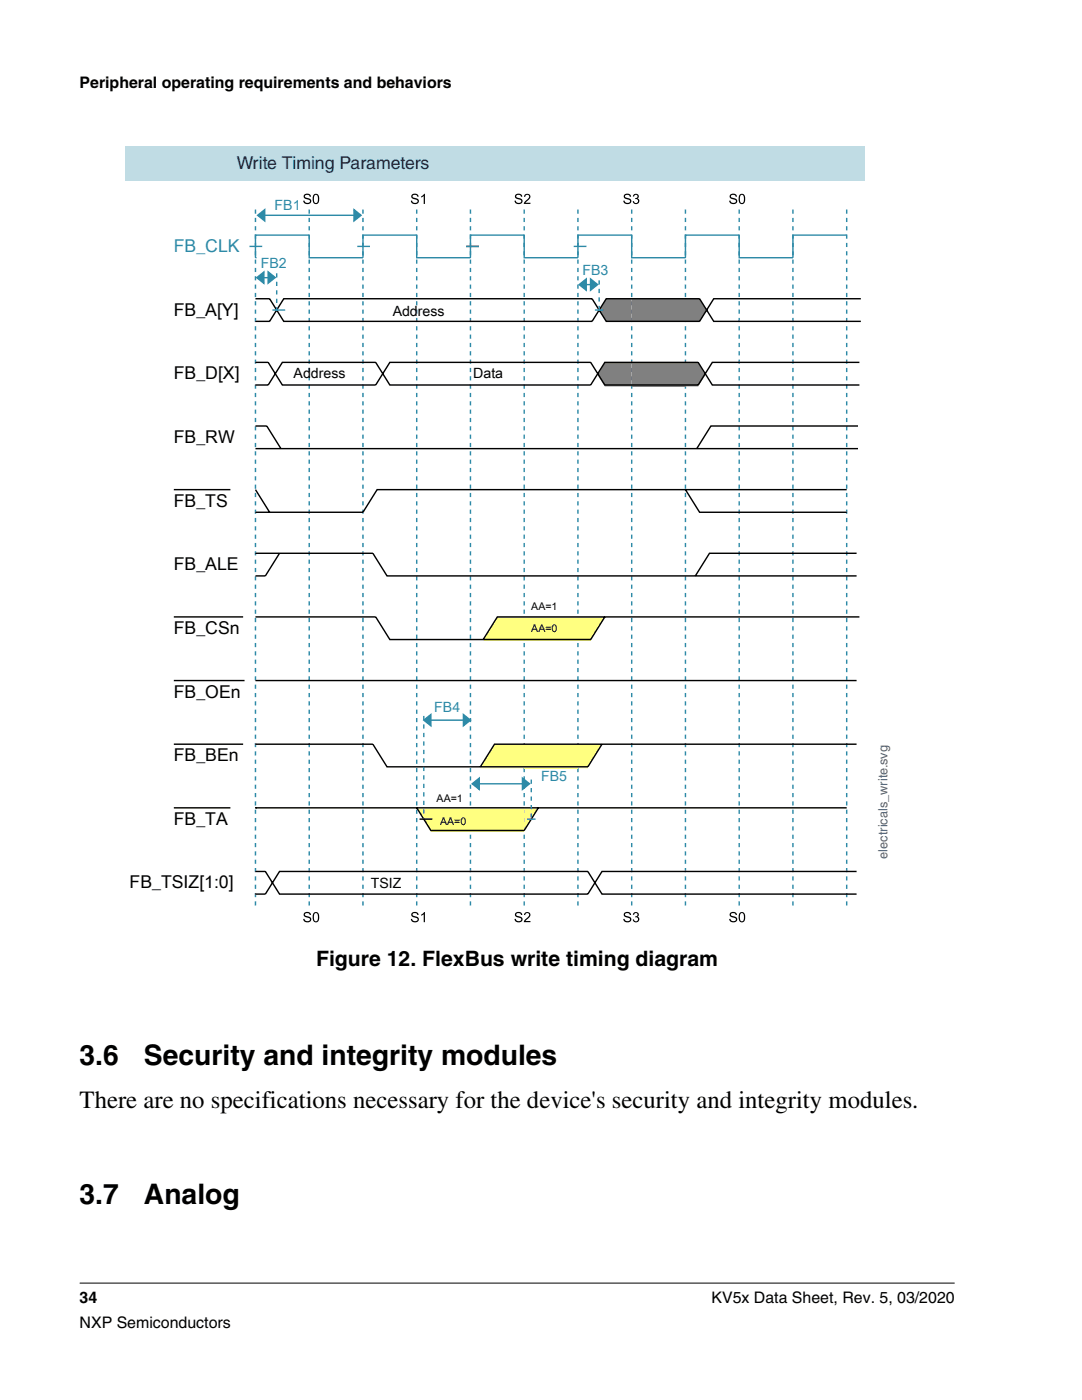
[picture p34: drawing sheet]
<svg xmlns="http://www.w3.org/2000/svg" width="216mm" height="279mm" viewBox="0 0 216 279" stroke-linecap="round" stroke-linejoin="round" font-family="sans-serif">
<defs><g id="words">
<g font-size="5.6">
<text x="15.9" y="212.6">3.6</text>
<text x="28.7" y="212.6">Security and integrity modules</text>
<text x="15.9" y="240.3">3.7</text>
<text x="28.7" y="240.3">Analog</text>
</g>
<text font-size="4.9" x="15.9" y="221.2">There are no specifications necessary for the device's security and integrity modules.</text>
<text font-size="4.2" x="63.1" y="192.7">Figure 12. FlexBus write timing diagram</text>
<text font-size="3.5" fill="#000080" x="47.3" y="33.8">Write Timing Parameters</text>
<text font-size="3.5" fill="#2d8aa7" x="34.7" y="50.3">FB_CLK</text>
<g font-size="3.5">
<text x="34.7" y="63">FB_A[Y]</text>
<text x="34.7" y="75.7">FB_D[X]</text>
<text x="34.7" y="88.4">FB_RW</text>
<text x="34.7" y="101.1">FB_TS</text>
<text x="34.7" y="113.8">FB_ALE</text>
<text x="34.7" y="126.5">FB_CSn</text>
<text x="34.7" y="139.2">FB_OEn</text>
<text x="34.7" y="151.9">FB_BEn</text>
<text x="34.7" y="164.6">FB_TA</text>
<text x="25.9" y="177.3">FB_TSIZ[1:0]</text>
</g>
<g font-size="3.2">
<text x="15.9" y="17.5">Peripheral operating requirements and behaviors</text>
<text x="15.9" y="260">34</text>
<text x="142" y="260">KV5x Data Sheet, Rev. 5, 03/2020</text>
<text x="15.9" y="265">NXP Semiconductors</text>
</g>
<g font-size="2.8" fill="#2d8aa7">
<text x="54.8" y="41.8">FB1</text>
<text x="52" y="53.4">FB2</text>
<text x="116.2" y="54.9">FB3</text>
<text x="86.7" y="142.1">FB4</text>
<text x="108" y="155.9">FB5</text>
</g>
<g font-size="2.8">
<text x="78.4" y="63">Address</text>
<text x="58.6" y="75.4">Address</text>
<text x="94.4" y="75.4">Data</text>
<text x="74" y="177.3">TSIZ</text>
</g>
<text font-size="2.5" fill="#526172" x="177.1" y="171.4" transform="rotate(-90 177.1 171.4)">electricals_write.svg</text>
<g font-size="2.1">
<text x="106" y="121.7">AA=1</text>
<text x="106" y="126.2">AA=0</text>
<text x="87.1" y="160.1">AA=1</text>
<text x="87.8" y="164.6">AA=0</text>
</g>
</g></defs>
<path d="M51 41.8v139.2M61.7 41.8v139.2M72.4 41.8v139.2M83.1 41.8v139.2M93.9 41.8v139.2M104.6 41.8v139.2M115.3 41.8v139.2M126 41.8v139.2M136.8 41.8v139.2M147.5 41.8v139.2M158.2 41.8v139.2M168.9 41.8v139.2" fill="none" stroke="#2d8aa7" stroke-width=".28" stroke-dasharray=".8 .8" stroke-linecap="butt"/>
<g fill="#808080">
<path d="M121 59.6h5v4.5h-5l-1.4-2.1z"/>
<path d="M126 59.6h10.8v4.5h-10.8z"/>
<path d="M136.8 59.6h2.8l1.4 2.4-1.4 2.1h-2.8z"/>
<path d="M120.7 72.3h5.3v4.8h-5.3l-1.4-2.2z"/>
<path d="M126 72.3h10.8v4.8h-10.8z"/>
<path d="M136.8 72.3h2.5l1.4 2.6-1.4 2.2h-2.5z"/>
</g>
<g fill="#ffff80">
<path d="M99.2 123.1h5.4v4.8h-8.2z"/>
<path d="M104.6 123.1h10.7v4.8h-10.7z"/>
<path d="M115.3 123.1h5.4l-2.8 4.8h-2.6z"/>
<path d="M98.7 148.5h5.9v4.8h-8.8z"/>
<path d="M104.6 148.5h10.7v4.8h-10.7z"/>
<path d="M115.3 148.5h4.8l-2.8 4.8h-2z"/>
<path d="M83.1 161.2h10.8v4.8h-7.9z"/>
<path d="M93.9 161.2h10.7v4.8h-10.7z"/>
<path d="M104.6 161.2h2.8l-2.8 4.8z"/>
</g>
<path d="M51 51.4h.1M168.9 46.9h-10.7v4.5h-10.7v-4.5h-10.7v4.5h-10.8v-4.5h-10.7v4.5h-10.7v-4.5h-10.7v4.5h-10.8v-4.5h-10.7v4.5h-10.7v-4.5h-10.7v4.5" fill="none" stroke="#2d8aa7" stroke-width=".28"/>
<g fill="none" stroke="#000" stroke-width=".28">
<path d="M51 59.6h2.8l2.8 4.5h61.5l2.9-4.5h18.6l2.8 4.5h29.4M171.8 59.6h-29.4l-2.8 4.5h-18.6l-2.9-4.5h-61.5l-2.8 4.5h-2.8M51 72.3h2.5l2.8 4.5h18.7l2.8-4.5h40.1l2.8 4.5h18.6l2.8-4.5h29.4M51 76.8h2.5l2.8-4.5h18.7l2.8 4.5h40.1l2.8-4.5h18.6l2.8 4.5h29.4M51 85h2.2l2.9 4.5M51 89.5h120.2M51 97.7l2.8 4.5M136.8 97.7l2.8 4.5h29.3M168.9 97.7h-93.7l-2.8 4.5h-21.4M171.2 85h-29.3l-2.9 4.5M51 110.4h23.4l2.8 4.5h93.7M55.8 110.4l-2.8 4.5h-2"/>
<path d="M170.9 110.4h-29.3l-2.9 4.5M51 123.1h24l2.8 4.5h40.1l2.8-4.5M51 135.8h119.9M171.5 123.1h-72.3l-2.8 4.5M51 148.5h23.4l2.8 4.5h40.1l2.8-4.5M170.9 148.5h-72.2l-2.9 4.5M51 161.2h.1M51 173.9h2l2.8 4.5h61.5l2.8-4.5h50.8M51 178.4h2l2.8-4.5h61.5l2.8 4.5h50.8M51 161.2h117.9M83.1 161.2l2.9 4.5h18.6l2.8-4.5"/>
</g>
<path d="M70.6 41.8l1.4 1.2-1.4 1.1z" fill="#2d8aa7"/>
<path d="M70.6 41.8l1.4 1.2-1.4 1.1z" fill="none" stroke="#2d8aa7" stroke-width=".28"/>
<path d="M51.4 43l1.4-1.2v2.3z" fill="#2d8aa7"/>
<path d="M51.4 43l1.4-1.2v2.3zM51.7 43h19.7M71.3 49.2h2.5" fill="none" stroke="#2d8aa7" stroke-width=".28"/>
<path d="M115.6 56.8l1.4-1.1v2.2z" fill="#2d8aa7"/>
<path d="M115.6 56.8l1.4-1.1v2.2z" fill="none" stroke="#2d8aa7" stroke-width=".28"/>
<path d="M117.8 55.7l1.4 1.1-1.4 1.1z" fill="#2d8aa7"/>
<path d="M114.5 49.2h2.5M116 56.8h2.9M117.8 55.7l1.4 1.1-1.4 1.1zM118.7 61.9h1.7" fill="none" stroke="#2d8aa7" stroke-width=".28"/>
<path d="M119.6 56v5.9" fill="none" stroke="#2d8aa7" stroke-width=".28" stroke-dasharray=".8 .8" stroke-linecap="butt"/>
<path d="M84.6 143.7l1.4-1.1v2.3z" fill="#2d8aa7"/>
<path d="M84.6 143.7l1.4-1.1v2.3z" fill="none" stroke="#2d8aa7" stroke-width=".28"/>
<path d="M92.5 142.6l1.4 1.1-1.4 1.2z" fill="#2d8aa7"/>
<path d="M85.3 143.7h7.8M92.5 142.6l1.4 1.1-1.4 1.2z" fill="none" stroke="#2d8aa7" stroke-width=".28"/>
<path d="M93 49.2h2.6M83.7 163.5h2.6" fill="none" stroke="#000" stroke-width=".28"/>
<path d="M84.6 142.9v20.6" fill="none" stroke="#2d8aa7" stroke-width=".28" stroke-dasharray=".8 .8" stroke-linecap="butt"/>
<path d="M94.2 156.4l1.4-1.1v2.3z" fill="#2d8aa7"/>
<path d="M94.2 156.4l1.4-1.1v2.3z" fill="none" stroke="#2d8aa7" stroke-width=".28"/>
<path d="M104.3 155.3l1.4 1.1-1.4 1.2z" fill="#2d8aa7"/>
<path d="M93 49.2h2.6M94.5 156.4h10.5M104.3 155.3l1.4 1.1-1.4 1.2zM105.2 163.5h1.7" fill="none" stroke="#2d8aa7" stroke-width=".28"/>
<path d="M106 155.6v7.9" fill="none" stroke="#2d8aa7" stroke-width=".28" stroke-dasharray=".8 .8" stroke-linecap="butt"/>
<path d="M53.5 54.3l1.4 1.1-1.4 1.1z" fill="#2d8aa7"/>
<path d="M53.5 54.3l1.4 1.1-1.4 1.1z" fill="none" stroke="#2d8aa7" stroke-width=".28"/>
<path d="M51.2 55.4l1.4-1.1v2.2z" fill="#2d8aa7"/>
<path d="M49.8 49.2h2.5M51.2 55.4l1.4-1.1v2.2zM51.6 55.4h2.8M54.4 61.9h2.5" fill="none" stroke="#2d8aa7" stroke-width=".28"/>
<path d="M55.2 54.5v7.4" fill="none" stroke="#2d8aa7" stroke-width=".28" stroke-dasharray=".8 .8" stroke-linecap="butt"/>
<path d="M34.7 97.7h11.3M34.7 123.1h13.8M34.7 135.8h14.1M34.7 148.5h13.8M34.7 161.2h11.3" fill="none" stroke="#000" stroke-width=".28"/>
<path d="M25 29.3h147.5v6.9h-147.5z" fill="#c0dce4"/>
<g fill="#000">
<path d="M60.8 38.8a.81 .81 0 0 1 1.3 .4l-.3 .1a.45 .45 0 0 0-.5-.5 .45 .45 0 0 0-.4 .6h.2a.91 .91 0 0 1 1 .9 .85 .85 0 0 1-.9 .4 .85 .85 0 0 1-.7-.6l.3-.1a.53 .53 0 0 0 .5 .5 .53 .53 0 0 0 .5-.5l-.2-.1a.84 .84 0 0 1-1-.8zM82.2 38.8a.8 .8 0 0 1 1.3 .4l-.2 .1a.45 .45 0 0 0-.5-.5 .45 .45 0 0 0-.4 .6h.1a.9 .9 0 0 1 1.1 .9 .84 .84 0 0 1-.9 .4 .84 .84 0 0 1-.7-.6l.2-.1a.52 .52 0 0 0 .6 .5 .52 .52 0 0 0 .5-.5l-.2-.1a.86 .86 0 0 1-1-.8zM84 39.2l.8-.5v2h-.3v-1.6l-.5 .3zM102.9 38.8a.8 .8 0 0 1 1.3 .4l-.2 .1a.44 .44 0 0 0-.5-.5 .44 .44 0 0 0-.4 .6h.1a.9 .9 0 0 1 1.1 .9 .85 .85 0 0 1-.9 .4 .85 .85 0 0 1-.7-.6l.2-.1a.52 .52 0 0 0 .6 .5 .52 .52 0 0 0 .5-.5l-.2-.1a.86 .86 0 0 1-1-.8zM104.8 38.8a.66 .66 0 0 1 1 .2 .66 .66 0 0 1-.4 .9l-.5 .6h.9v.2h-1.3l.2-.4a1.55 1.55 0 0 0 .9-1.2l-.4-.2-.3 .1-.1 .3h-.2zM124.6 38.8a.81 .81 0 0 1 1.3 .4l-.2 .1a.45 .45 0 0 0-.5-.5 .45 .45 0 0 0-.4 .6h.1a.91 .91 0 0 1 1.1 .9 .85 .85 0 0 1-.9 .4 .85 .85 0 0 1-.7-.6l.2-.1a.52 .52 0 0 0 .6 .5 .52 .52 0 0 0 .5-.5l-.2-.1a.85 .85 0 0 1-1-.8zM126.5 38.8a.54 .54 0 0 1 .8 0 .54 .54 0 0 1-.1 .8 .63 .63 0 0 1 0 1.1 .63 .63 0 0 1-.9-.5l.2-.1a.41 .41 0 0 0 .5 .4 .41 .41 0 0 0 .3-.5 .41 .41 0 0 0-.6-.3l.1-.2a.35 .35 0 0 0 .4-.2 .35 .35 0 0 0-.3-.5 .35 .35 0 0 0-.4 .4h-.2zM145.8 38.8a.81 .81 0 0 1 1.3 .4l-.3 .1a.45 .45 0 0 0-.5-.5 .45 .45 0 0 0-.4 .6h.2a.91 .91 0 0 1 1 .9 .85 .85 0 0 1-.9 .4 .85 .85 0 0 1-.7-.6l.3-.1a.53 .53 0 0 0 .5 .5 .53 .53 0 0 0 .5-.5l-.2-.1a.84 .84 0 0 1-1-.8zM60.8 182.1a.81 .81 0 0 1 1.3 .5h-.3a.45 .45 0 0 0-.5-.4 .45 .45 0 0 0-.4 .5l.2 .1a.91 .91 0 0 1 1 .8 .85 .85 0 0 1-.9 .5 .85 .85 0 0 1-.7-.7h.3a.53 .53 0 0 0 .5 .5 .53 .53 0 0 0 .5-.6l-.2-.1a.84 .84 0 0 1-1-.8zM82.2 182.1a.8 .8 0 0 1 1.3 .5h-.2a.45 .45 0 0 0-.5-.4 .45 .45 0 0 0-.4 .5l.1 .1a.9 .9 0 0 1 1.1 .8 .84 .84 0 0 1-.9 .5 .84 .84 0 0 1-.7-.7h.2a.52 .52 0 0 0 .6 .5 .52 .52 0 0 0 .5-.6l-.2-.1a.86 .86 0 0 1-1-.8zM84 182.5l.8-.5v2h-.3v-1.5l-.5 .3zM102.9 182.1a.8 .8 0 0 1 1.3 .5h-.2a.44 .44 0 0 0-.5-.4 .44 .44 0 0 0-.4 .5l.1 .1a.9 .9 0 0 1 1.1 .8 .85 .85 0 0 1-.9 .5 .85 .85 0 0 1-.7-.7h.2a.52 .52 0 0 0 .6 .5 .52 .52 0 0 0 .5-.6l-.2-.1a.86 .86 0 0 1-1-.8z"/>
<path d="M104.8 182.2a.66 .66 0 0 1 1 .1 .66 .66 0 0 1-.4 1l-.5 .5h.9v.2h-1.3l.2-.4a1.55 1.55 0 0 0 .9-1.2l-.4-.2-.3 .1-.1 .3h-.2zM124.6 182.1a.81 .81 0 0 1 1.3 .5h-.2a.45 .45 0 0 0-.5-.4 .45 .45 0 0 0-.4 .5l.1 .1a.91 .91 0 0 1 1.1 .8 .85 .85 0 0 1-.9 .5 .85 .85 0 0 1-.7-.7h.2a.52 .52 0 0 0 .6 .5 .52 .52 0 0 0 .5-.6l-.2-.1a.85 .85 0 0 1-1-.8zM126.5 182.1a.54 .54 0 0 1 .8 0 .54 .54 0 0 1-.1 .8 .63 .63 0 0 1 0 1.1 .63 .63 0 0 1-.9-.5h.2a.41 .41 0 0 0 .5 .4 .41 .41 0 0 0 .3-.6 .41 .41 0 0 0-.6-.2l.1-.2a.35 .35 0 0 0 .4-.3 .35 .35 0 0 0-.3-.4 .35 .35 0 0 0-.4 .4l-.2-.1zM145.8 182.1a.81 .81 0 0 1 1.3 .5h-.3a.45 .45 0 0 0-.5-.4 .45 .45 0 0 0-.4 .5l.2 .1a.91 .91 0 0 1 1 .8 .85 .85 0 0 1-.9 .5 .85 .85 0 0 1-.7-.7h.3a.53 .53 0 0 0 .5 .5 .53 .53 0 0 0 .5-.6l-.2-.1a.84 .84 0 0 1-1-.8z"/>
<path d="M62.7 38.8a.72 .72 0 0 1 .8 .1 .72 .72 0 0 1 .2 .8 .69 .69 0 0 1-.3 .9 .69 .69 0 0 1-.9-.3l-.1-1zM62.8 39a1.11 1.11 0 0 0 .2 1.5 1.04 1.04 0 0 0 0-1.6z"/>
<path d="M147.7 38.8a.72 .72 0 0 1 .8 .1 .72 .72 0 0 1 .2 .8 .69 .69 0 0 1-.3 .9 .69 .69 0 0 1-.9-.3l-.1-1zM147.8 39a1.11 1.11 0 0 0 .2 1.5 1.04 1.04 0 0 0 0-1.6z"/>
<path d="M62.7 182.1a.72 .72 0 0 1 .8 .1 .72 .72 0 0 1 .2 .8 .69 .69 0 0 1-.3 1 .69 .69 0 0 1-.9-.3l-.1-1.1zM62.8 182.4a1.11 1.11 0 0 0 .2 1.5 1.04 1.04 0 0 0 0-1.7z"/>
<path d="M147.7 182.1a.72 .72 0 0 1 .8 .1 .72 .72 0 0 1 .2 .8 .69 .69 0 0 1-.3 1 .69 .69 0 0 1-.9-.3l-.1-1.1zM147.8 182.4a1.11 1.11 0 0 0 .2 1.5 1.04 1.04 0 0 0 0-1.7z"/>
</g>
<path d="M15.9 256.1h174.6" fill="none" stroke="#000" stroke-width=".2"/>
<use href="#words"/>
</svg>
